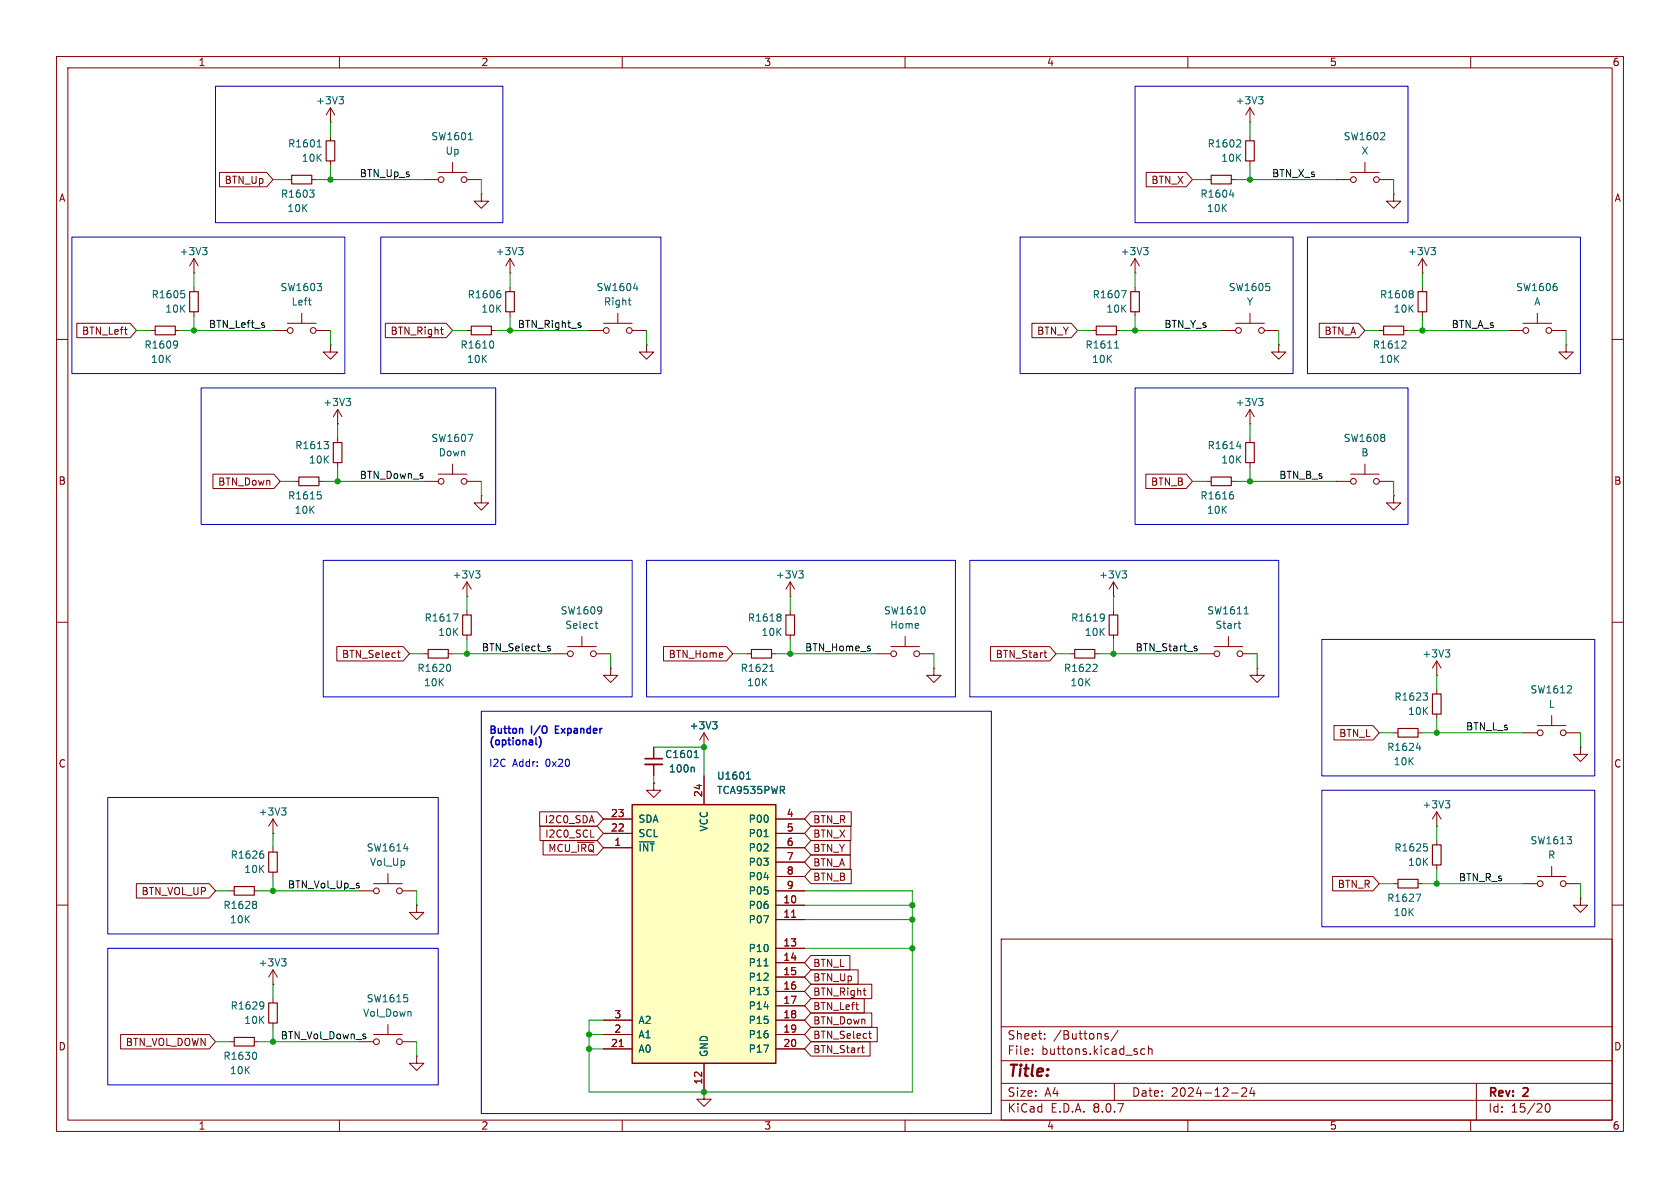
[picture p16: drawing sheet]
<svg xmlns="http://www.w3.org/2000/svg" width="297mm" height="210mm" viewBox="0 0 297 210" stroke-linecap="round" stroke-linejoin="round" font-family="sans-serif">
<defs><g id="words">
<text font-size="2.8" fill="#840000" x="178" y="190.9">Title:</text>
<g font-size="2.1" fill="#840000">
<text x="178" y="184">Sheet:</text>
<text x="186.2" y="184">/Buttons/</text>
<text x="178" y="186.7">File:</text>
<text x="184.1" y="186.7">buttons.kicad_sch</text>
<text x="178" y="196.9">KiCad</text>
<text x="178" y="194.1">Size:</text>
<text x="184.7" y="194.1">A4</text>
<text x="185.7" y="196.9">E.D.A.</text>
<text x="193.3" y="196.9">8.0.7</text>
<text x="200" y="194.1">Date:</text>
<text x="207" y="194.1">2024-12-24</text>
<text x="263" y="194.3">Rev:</text>
<text x="263" y="196.9">Id:</text>
<text x="267.1" y="196.9">15/20</text>
<text x="269.4" y="194.3">2</text>
</g>
<g font-size="1.8" fill="#840000">
<text x="35" y="11.9">1</text>
<text x="85" y="11.9">2</text>
<text x="135" y="11.9">3</text>
<text x="185" y="11.9">4</text>
<text x="235" y="11.9">5</text>
<text x="285" y="11.9">6</text>
<text x="10.3" y="35.9">A</text>
<text x="39.6" y="32.7">BTN_Up</text>
<text x="203.4" y="32.7">BTN_X</text>
<text x="285.3" y="35.9">A</text>
<text x="14.4" y="59.4">BTN_Left</text>
<text x="68.9" y="59.4">BTN_Right</text>
<text x="183.2" y="59.4">BTN_Y</text>
<text x="234" y="59.4">BTN_A</text>
<text x="10.3" y="85.9">B</text>
<text x="38.5" y="86">BTN_Down</text>
<text x="203.4" y="86">BTN_B</text>
<text x="285.3" y="85.9">B</text>
<text x="60.4" y="116.5">BTN_Select</text>
<text x="118.1" y="116.5">BTN_Home</text>
<text x="175.9" y="116.5">BTN_Start</text>
<text x="236.6" y="130.5">BTN_L</text>
<text x="10.3" y="135.9">C</text>
<text x="285.3" y="135.9">C</text>
<text x="96.2" y="145.7">I2C0_SDA</text>
<text x="96.3" y="148.3">I2C0_SCL</text>
<text x="143.7" y="148.3">BTN_X</text>
<text x="143.7" y="145.7">BTN_R</text>
<text x="96.8" y="150.8">MCU_~{IRQ}</text>
<text x="143.7" y="153.4">BTN_A</text>
<text x="143.7" y="150.8">BTN_Y</text>
<text x="143.7" y="155.9">BTN_B</text>
<text x="24.9" y="158.4">BTN_VOL_UP</text>
<text x="236.4" y="157.2">BTN_R</text>
<text x="143.7" y="173.7">BTN_Up</text>
<text x="143.7" y="171.1">BTN_L</text>
<text x="143.7" y="178.8">BTN_Left</text>
<text x="143.7" y="176.2">BTN_Right</text>
<text x="10.3" y="185.9">D</text>
<text x="22.1" y="185.1">BTN_VOL_DOWN</text>
<text x="143.7" y="183.8">BTN_Select</text>
<text x="143.7" y="181.3">BTN_Down</text>
<text x="285.3" y="185.9">D</text>
<text x="143.7" y="186.4">BTN_Start</text>
<text x="35" y="199.9">1</text>
<text x="85" y="199.9">2</text>
<text x="135" y="199.9">3</text>
<text x="185" y="199.9">4</text>
<text x="235" y="199.9">5</text>
<text x="285" y="199.9">6</text>
</g>
<g font-size="1.8" fill="#006464">
<text x="55.8" y="18.6">+3V3</text>
<text x="218.3" y="18.6">+3V3</text>
<text x="50.8" y="26.3">R1601</text>
<text x="53.2" y="28.8">10K</text>
<text x="76.2" y="25">SW1601</text>
<text x="78.7" y="27.5">Up</text>
<text x="213.4" y="26.3">R1602</text>
<text x="215.8" y="28.8">10K</text>
<text x="237.4" y="25">SW1602</text>
<text x="240.6" y="27.5">X</text>
<text x="49.6" y="35.2">R1603</text>
<text x="212.1" y="35.2">R1604</text>
<text x="50.7" y="37.7">10K</text>
<text x="213.3" y="37.7">10K</text>
<text x="31.6" y="45.3">+3V3</text>
<text x="87.5" y="45.3">+3V3</text>
<text x="198" y="45.3">+3V3</text>
<text x="248.8" y="45.3">+3V3</text>
<text x="26.7" y="52.9">R1605</text>
<text x="49.5" y="51.7">SW1603</text>
<text x="82.6" y="52.9">R1606</text>
<text x="105.4" y="51.7">SW1604</text>
<text x="193.1" y="52.9">R1607</text>
<text x="217.1" y="51.7">SW1605</text>
<text x="243.9" y="52.9">R1608</text>
<text x="267.9" y="51.7">SW1606</text>
<text x="29.1" y="55.5">10K</text>
<text x="51.5" y="54.2">Left</text>
<text x="85" y="55.5">10K</text>
<text x="106.7" y="54.2">Right</text>
<text x="195.5" y="55.5">10K</text>
<text x="220.3" y="54.2">Y</text>
<text x="246.3" y="55.5">10K</text>
<text x="271.1" y="54.2">A</text>
<text x="25.4" y="61.8">R1609</text>
<text x="26.6" y="64.4">10K</text>
<text x="81.3" y="61.8">R1610</text>
<text x="82.5" y="64.4">10K</text>
<text x="191.8" y="61.8">R1611</text>
<text x="192.9" y="64.4">10K</text>
<text x="242.6" y="61.8">R1612</text>
<text x="243.7" y="64.4">10K</text>
<text x="57" y="72">+3V3</text>
<text x="218.3" y="72">+3V3</text>
<text x="52.1" y="79.6">R1613</text>
<text x="54.5" y="82.1">10K</text>
<text x="76.2" y="78.3">SW1607</text>
<text x="77.5" y="80.9">Down</text>
<text x="213.4" y="79.6">R1614</text>
<text x="215.8" y="82.1">10K</text>
<text x="237.4" y="78.3">SW1608</text>
<text x="240.6" y="80.9">B</text>
<text x="50.8" y="88.5">R1615</text>
<text x="212.1" y="88.5">R1616</text>
<text x="52" y="91">10K</text>
<text x="213.3" y="91">10K</text>
<text x="79.9" y="102.5">+3V3</text>
<text x="137.1" y="102.5">+3V3</text>
<text x="194.2" y="102.5">+3V3</text>
<text x="75" y="110.1">R1617</text>
<text x="77.4" y="112.6">10K</text>
<text x="99" y="108.8">SW1609</text>
<text x="99.8" y="111.4">Select</text>
<text x="132.1" y="110.1">R1618</text>
<text x="134.5" y="112.6">10K</text>
<text x="156.2" y="108.8">SW1610</text>
<text x="157.3" y="111.4">Home</text>
<text x="189.3" y="110.1">R1619</text>
<text x="191.7" y="112.6">10K</text>
<text x="213.3" y="108.8">SW1611</text>
<text x="214.8" y="111.4">Start</text>
<text x="73.7" y="119">R1620</text>
<text x="130.8" y="119">R1621</text>
<text x="188" y="119">R1622</text>
<text x="251.4" y="116.4">+3V3</text>
<text x="74.8" y="121.5">10K</text>
<text x="132" y="121.5">10K</text>
<text x="189.1" y="121.5">10K</text>
<text x="246.4" y="124.1">R1623</text>
<text x="270.5" y="122.8">SW1612</text>
<text x="273.7" y="125.3">L</text>
<text x="121.8" y="129.1">+3V3</text>
<text x="248.8" y="126.6">10K</text>
<text x="117.5" y="134.2">C1601</text>
<text x="118.2" y="136.8">100n</text>
<text x="245.1" y="132.9">R1624</text>
<text x="246.3" y="135.5">10K</text>
<text x="126.7" y="138">U1601</text>
<text x="126.7" y="140.6">TCA9535PWR</text>
<text x="251.4" y="143.1">+3V3</text>
<text x="45.6" y="144.4">+3V3</text>
<text x="112.8" y="148.2">SCL</text>
<text x="112.8" y="145.6">SDA</text>
<text x="125.3" y="147.1" transform="rotate(-90 125.3 147.1)">VCC</text>
<text x="132.3" y="145.6">P00</text>
<text x="132.3" y="148.2">P01</text>
<text x="270.5" y="149.5">SW1613</text>
<text x="40.7" y="152">R1626</text>
<text x="43.1" y="154.5">10K</text>
<text x="64.7" y="150.7">SW1614</text>
<text x="65.3" y="153.3">Vol_Up</text>
<text x="112.8" y="150.7">~{INT}</text>
<text x="132.3" y="150.7">P02</text>
<text x="132.3" y="153.3">P03</text>
<text x="132.3" y="155.8">P04</text>
<text x="246.4" y="150.7">R1625</text>
<text x="248.8" y="153.3">10K</text>
<text x="273.6" y="152">R</text>
<text x="39.4" y="160.9">R1628</text>
<text x="132.3" y="160.9">P06</text>
<text x="132.3" y="158.3">P05</text>
<text x="245.1" y="159.6">R1627</text>
<text x="40.5" y="163.4">10K</text>
<text x="132.3" y="163.4">P07</text>
<text x="246.3" y="162.2">10K</text>
<text x="45.6" y="171">+3V3</text>
<text x="132.3" y="168.5">P10</text>
<text x="132.3" y="171">P11</text>
<text x="132.3" y="173.6">P12</text>
<text x="40.7" y="178.7">R1629</text>
<text x="64.1" y="179.9">Vol_Down</text>
<text x="64.7" y="177.4">SW1615</text>
<text x="132.3" y="176.1">P13</text>
<text x="132.3" y="178.7">P14</text>
<text x="43.1" y="181.2">10K</text>
<text x="112.8" y="183.7">A1</text>
<text x="112.8" y="181.2">A2</text>
<text x="132.3" y="181.2">P15</text>
<text x="132.3" y="183.7">P16</text>
<text x="39.4" y="187.6">R1630</text>
<text x="40.5" y="190.1">10K</text>
<text x="112.8" y="186.3">A0</text>
<text x="125.3" y="186.9" transform="rotate(-90 125.3 186.9)">GND</text>
<text x="132.3" y="186.3">P17</text>
</g>
<g font-size="1.8" fill="#0f0f0f">
<text x="63.5" y="31.4">BTN_Up_s</text>
<text x="224.8" y="31.4">BTN_X_s</text>
<text x="36.8" y="58.1">BTN_Left_s</text>
<text x="91.4" y="58.1">BTN_Right_s</text>
<text x="205.7" y="58.1">BTN_Y_s</text>
<text x="256.5" y="58.1">BTN_A_s</text>
<text x="63.5" y="84.7">BTN_Down_s</text>
<text x="226.1" y="84.7">BTN_B_s</text>
<text x="85.1" y="115.2">BTN_Select_s</text>
<text x="142.2" y="115.2">BTN_Home_s</text>
<text x="200.7" y="115.2">BTN_Start_s</text>
<text x="259.1" y="129.2">BTN_L_s</text>
<text x="257.8" y="155.9">BTN_R_s</text>
<text x="50.8" y="157.1">BTN_Vol_Up_s</text>
<text x="49.5" y="183.8">BTN_Vol_Down_s</text>
</g>
<g font-size="1.8" fill="#0000c2">
<text x="86.4" y="129.8">Button</text>
<text x="86.4" y="131.8">(optional)</text>
<text x="94" y="129.8">I/O</text>
<text x="98.7" y="129.8">Expander</text>
<text x="86.4" y="135.6">I2C</text>
<text x="90.6" y="135.6">Addr:</text>
<text x="96.6" y="135.6">0x20</text>
</g>
<g font-size="1.8" fill="#a90000">
<text x="124.2" y="141" transform="rotate(-90 124.2 141)">24</text>
<text x="107.9" y="147.1">22</text>
<text x="107.9" y="144.5">23</text>
<text x="108.5" y="149.6">1</text>
<text x="139" y="144.5">4</text>
<text x="139" y="147.1">5</text>
<text x="139" y="149.6">6</text>
<text x="139" y="152.1">7</text>
<text x="139" y="154.7">8</text>
<text x="138.4" y="159.8">10</text>
<text x="139" y="157.2">9</text>
<text x="138.4" y="162.3">11</text>
<text x="138.4" y="167.4">13</text>
<text x="138.4" y="169.9">14</text>
<text x="138.4" y="172.5">15</text>
<text x="138.4" y="175">16</text>
<text x="138.4" y="177.5">17</text>
<text x="107.9" y="185.2">21</text>
<text x="108.5" y="182.6">2</text>
<text x="108.5" y="180.1">3</text>
<text x="138.4" y="180.1">18</text>
<text x="138.4" y="182.6">19</text>
<text x="138.4" y="185.2">20</text>
<text x="124.2" y="191.8" transform="rotate(-90 124.2 191.8)">12</text>
</g>
</g></defs>
<g fill="none" stroke="#840000" stroke-width=".18">
<path d="M10 10h277v190h-277zM12 12h273v186h-273zM60 10v2M110 10v2M160 10v2M210 10v2M260 10v2M90.2 48.3h.1M90.2 45.7v2.6M90.2 50.8v.8M90.2 55.1v.8M90.2 45.7l.7 1.3"/>
<path d="M90.2 45.7l-.8 1.3M104.1 58.4h2.6M106.7 57.2h5.1M109.2 55.4v1.8M111.8 58.4h2.5M10 60h2M59.7 74.9h.1M59.7 72.4v2.5M59.7 77.5v.7M59.7 72.4l.8 1.3M59.7 72.4l-.8 1.3M114.3 61v1.2h1.3l-1.3 1.3-1.3-1.3h1.3"/>
<path d="M114.3 61h.1M285 60h2M52.1 85.1h.7M56.4 85.1h.7M59.7 81.8v.8M74.9 85.1h2.6M77.5 83.8h5M80 82v1.8M82.5 85.1h2.6M85.1 87.6v1.3h1.3l-1.3 1.3-1.3-1.3h1.3M85.1 87.6h.1M10 110h2"/>
<path d="M74.9 115.6h.8M79.2 115.6h.8M82.5 105.4h.1M82.5 102.9l.8 1.2M82.5 102.9v2.5M82.5 108v.7M82.5 112.3v.7M82.5 102.9l-.7 1.2M107.9 118.1v1.3h1.3l-1.3 1.3-1.2-1.3h1.2M107.9 118.1h.1M132.1 115.6h.7M136.4 115.6h.8"/>
<path d="M139.7 105.4h.1M139.7 102.9v2.5M139.7 108v.7M139.7 112.3v.7M139.7 102.9l.8 1.2M139.7 102.9l-.8 1.2M154.9 115.6h2.6M157.5 114.3h5.1M160 112.5v1.8M162.6 115.6h2.5M189.2 115.6h.8M193.5 115.6h.8"/>
<path d="M285 110h2M115.6 138.4v1.3h-1.3l1.3 1.3 1.2-1.3h-1.2M115.6 138.4h.1M115.6 132.1v2M115.6 135.1v2.1M124.5 132.1h.1M124.5 129.5l.7 1.3M124.5 129.5v2.6M124.5 129.5l-.8 1.3M40.6 157.5h.8M45 157.5h.7M10 160h2"/>
<path d="M177 166h108v32h-108zM285 160h2M60 198v2M110 198v2M160 198v2M177 194.5h108M177 191.5h108M177 187.5h108M177 181.5h108M182.5 186.3v.1M182.5 185.5v.1M184.7 183.6v.1"/>
<path d="M184.7 182.8v.1M195.9 182.8l-.4-.1-.2 .2 .1 .2 .5 .2v.3h-.6M197 191.5v3M197.7 182.1l-1.3 2M202.4 185.5l-.4-.1-.3 .3v.4l.1 .2h.6M203 185.5l.2-.1 .4 .1 .1 .9M203 184.9v1.5M210 198v2M217.7 193.2h1.2M219.5 192.4l.6-.1 .2 .1 .1 .3-.9 1.1h.9M221.3 192.2l-.3 1.1h.9M221.7 192.8v1"/>
<path d="M260 198v2M261 191.5v6.5M273.3 195.2l.2-.1a.81 .81 0 0 1 .6 .6 .81 .81 0 0 1-.3 .8l-.1 .1a.81 .81 0 0 1-.4-1.4z"/>
<circle cx="107.2" cy="58.4" r=".51"/>
<circle cx="111.3" cy="58.4" r=".51"/>
<circle cx="78" cy="85.1" r=".51"/>
<circle cx="82" cy="85.1" r=".51"/>
<circle cx="158" cy="115.6" r=".51"/>
<circle cx="162.1" cy="115.6" r=".51"/>
</g>
<path d="M89.4 51.6h1.5v3.5h-1.5zM58.9 78.2h1.6v3.6h-1.6zM52.8 84.3h3.6v1.6h-3.6zM75.7 114.8h3.5v1.5h-3.5zM81.8 108.7h1.5v3.6h-1.5zM132.8 114.8h3.6v1.5h-3.6zM138.9 108.7h1.6v3.6h-1.6zM190 114.8h3.5v1.5h-3.5zM41.4 156.7h3.6v1.5h-3.6z" fill="none" stroke="#840000" stroke-width=".2"/>
<g fill="none" stroke="#006464" stroke-width=".18">
<path d="M88.2 51.4h.2M88.3 51.9l.2 .2v.3l-.2 .2M91.7 43.8h.8l-.5 .4M92.2 44.2l.3 .3v.3l-.3 .2M111.1 53.1h.4M111.3 53.9h.2M112 51h.8M57.3 78h.8l-.5 .5M57.8 78.5l.3 .3v.3l-.3 .2M61.2 70.4h.8l-.4 .5M61.7 70.9l.3 .3v.3l-.3 .2M82.7 76.8h.9l-.6 1.2"/>
<path d="M56.1 86.9h.6M56.6 87.4l.2 .3v.3l-.2 .2M79.4 117.4a.79 .79 0 0 1 0 1.3M80.1 108.5h.9l-.6 1.3M84.1 100.9h.7l-.4 .5M84.6 101.4l.2 .2v.3l-.2 .3M136.1 118.7h.7M136.2 117.7l.2-.3v1.3M137.8 108.5l.3 .3-.3 .3 .3 .2v.3l-.3 .2M141.2 100.9h.8l-.4 .5M141.8 101.4l.2 .2v.3l-.2 .3M163.5 107.5v.8"/>
<path d="M193.7 117.4l.3 .3-.1 .3-.7 .7h.8M122.6 135.6l.1 .2v.7M122.7 133.9h.8M122.9 133l.2-.3v1.2M126 127.6h.8l-.5 .5M126.5 128.1l.3 .2v.3l-.3 .2M45.1 159.3l.3 .3-.3 .3 .3 .2v.3l-.3 .2"/>
</g>
<path d="M114 135.1h3.1" fill="none" stroke="#840000" stroke-width=".33"/>
<path d="M114 134.1h3.1" fill="none" stroke="#840000" stroke-width=".3"/>
<path d="M111.8 142.2h25.4v45.8h-25.4z" fill="#ffffc2"/>
<path d="M111.8 142.2h25.4v45.8h-25.4z" fill="none" stroke="#840000" stroke-width=".25"/>
<g fill="none" stroke="#840000" stroke-width=".18">
<path d="M58.4 19.1l.8 1.2M58.4 19.1v2.5M58.4 19.1l-.7 1.2M221 19.1l.7 1.2M221 19.1v2.5M221 19.1l-.8 1.2M38.8 30.5h8.3l1.2 1.3-1.2 1.2h-8.3zM50.8 31.8h.8M55.1 31.8h.8M58.4 21.6h.1M58.4 24.1v.8M58.4 28.4v.8"/>
<path d="M74.9 31.8h2.6M77.5 30.5h5M80 28.7v1.8M82.5 31.8h2.6M85.1 34.3v1.3h1.3l-1.3 1.2-1.3-1.2h1.3M85.1 34.3h.1M202.6 30.5h7.1l1.1 1.3-1.1 1.2h-7.1zM213.4 31.8h.7M217.7 31.8h.7M221 21.6h.1M221 24.1v.8M221 28.4v.8"/>
<path d="M236.2 31.8h2.6M238.8 30.5h5M241.3 28.7v1.8M243.8 31.8h2.6M246.4 34.3v1.3h1.2l-1.2 1.2-1.3-1.2h1.3M246.4 34.3h.1M13.6 57.1h9.4l1.1 1.3-1.1 1.3h-9.4zM22 58.2h.5M22.4 59.1h.1M26.7 58.4h.7M31 58.4h.7M34.3 48.3h.1"/>
<path d="M34.3 45.7l.8 1.3M34.3 45.7v2.6M34.3 50.8v.8M34.3 55.1v.8M34.3 45.7l-.8 1.3M48.3 58.4h2.5M50.8 57.2h5.1M53.3 55.4v1.8M55.9 58.4h2.5M68.1 57.1h10.8l1.1 1.3-1.1 1.3h-10.8zM77.9 58.2h.5M78.1 59l.3 .1"/>
<path d="M82.5 58.4h.8M86.9 58.4h.7M182.4 57.1h7l1.1 1.3-1.1 1.3h-7zM193 58.4h.8M197.4 58.4h.7M200.7 48.3h.1M200.7 45.7l.7 1.3M200.7 45.7v2.6M200.7 50.8v.8M200.7 55.1v.8M200.7 45.7l-.8 1.3M215.9 58.4h2.5"/>
<path d="M218.4 57.2h5.1M221 55.4v1.8M223.5 58.4h2.6M233.2 57.1h7l1.1 1.3-1.1 1.3h-7zM243.8 58.4h.8M248.2 58.4h.7M251.5 48.3h.1M251.5 45.7v2.6M251.5 50.8v.8M251.5 55.1v.8M251.5 45.7l.7 1.3M251.5 45.7l-.8 1.3"/>
<path d="M266.7 58.4h2.5M269.2 57.2h5.1M271.8 55.4v1.8M274.3 58.4h2.6M58.4 61v1.2h1.3l-1.3 1.3-1.3-1.3h1.3M58.4 61h.1M221 74.9h.1M221 72.4v2.5M221 77.5v.7M221 72.4l.7 1.3M221 72.4l-.8 1.3M226.1 61v1.2h1.2l-1.2 1.3-1.3-1.3h1.3"/>
<path d="M226.1 61h.1M276.9 61v1.2h1.2l-1.2 1.3-1.3-1.3h1.3M276.9 61h.1M37.7 83.8h10.7l1.1 1.3-1.1 1.3h-10.7zM202.6 83.8h7.1l1.1 1.3-1.1 1.3h-7.1zM213.4 85.1h.7M217.7 85.1h.7M221 81.8v.8M236.2 85.1h2.6M238.8 83.8h5M241.3 82v1.8M243.8 85.1h2.6"/>
<path d="M246.4 87.6v1.3h1.2l-1.2 1.3-1.3-1.3h1.3M246.4 87.6h.1M59.5 114.3h11.8l1.1 1.3-1.1 1.2h-11.8zM70.3 115.4h.4M70.4 115v1.1l.3 .1M97.8 115.6h2.5M100.3 114.3h5.1M102.9 112.5v1.8M105.4 115.6h2.5M117.3 114.3h11.1l1.1 1.3-1.1 1.2h-11.1zM165.1 118.1v1.3h1.3l-1.3 1.3-1.3-1.3h1.3M165.1 118.1h.1"/>
<path d="M175.1 114.3h10.5l1.1 1.3-1.1 1.2h-10.5zM184.6 115.4h.4M184.7 116.1l.3 .1M196.8 105.4h.1M196.8 102.9v2.5M196.8 108v.7M196.8 112.3v.7M196.8 102.9l.8 1.2M196.8 102.9l-.7 1.2M212.1 115.6h2.5M214.6 114.3h5.1M217.2 112.5v1.8"/>
<path d="M219.7 115.6h2.5M222.2 118.1v1.3h1.3l-1.3 1.3-1.2-1.3h1.2M222.2 118.1h.1M254 119.4h.1M254 116.8v2.6M254 116.8l.8 1.3M254 116.8l-.8 1.3M115.6 138.4h.1M115.6 132.1v2M115.6 135.1v2.1M124.5 132.1h.1M124.5 137.2v5"/>
<path d="M235.8 128.3h6.9l1.1 1.2-1.1 1.3h-6.9zM246.4 129.5h.7M250.7 129.5h.8M254 121.9v.8M254 126.2v.8M269.2 129.5h2.6M271.8 128.3h5.1M274.3 126.5v1.8M276.9 129.5h2.5M279.4 132.1v1.3h1.3l-1.3 1.2-1.3-1.2h1.3M279.4 132.1h.1M24.1 156.2h12.9l1.1 1.3-1.1 1.3h-12.9z"/>
<path d="M48.3 147.3h.1M48.3 144.8v2.5M48.3 149.9v.7M48.3 154.2v.7M48.3 144.8l.7 1.3M48.3 144.8l-.8 1.3M63.5 157.5h2.5M66 156.2h5.1M68.6 154.4v1.8M71.1 157.5h2.6M95.4 143.5h10.2l1.1 1.3-1.1 1.3h-10.2zM95.5 146h10.1l1.1 1.3-1.1 1.3h-10.1z"/>
<path d="M96 148.6h9.6l1.1 1.3-1.1 1.2h-9.6zM102.1 148.9h2.9M104.4 148h.6M106.7 149.9h5.1M106.7 147.3h5.1M106.7 144.8h5.1M137.2 149.9h5M137.2 147.3h5M137.2 144.8h5M137.2 152.4h5M137.2 154.9h5M137.2 157.5h5"/>
<path d="M143.4 151.1h6.9v2.6h-6.9l-1.2-1.3zM143.4 146h7v2.6h-7l-1.2-1.3zM143.4 143.5h7.1v2.6h-7.1l-1.2-1.3zM143.4 148.6h6.9v2.5h-6.9l-1.2-1.2zM143.4 153.7h7.1v2.5h-7.1l-1.2-1.3zM235.6 154.9h7.1l1.1 1.3-1.1 1.3h-7.1zM246.4 156.2h.7M250.7 156.2h.8M254 146.1h.1M254 143.5l.8 1.3M254 143.5v2.6M254 148.6v.8"/>
<path d="M254 152.9v.8M254 143.5l-.8 1.3M269.2 156.2h2.6M271.8 154.9h5.1M274.3 153.2v1.7M276.9 156.2h2.5M279.4 158.8v1.2h1.3l-1.3 1.3-1.3-1.3h1.3M279.4 158.8h.1M48.3 174h.1M48.3 171.5v2.5M48.3 176.5v.8M48.3 171.5l.7 1.2"/>
<path d="M48.3 171.5l-.8 1.2M73.7 160v1.3h1.2l-1.2 1.3-1.3-1.3h1.3M73.7 160h.1M137.2 160h5M137.2 162.6h5M137.2 167.6h5M137.2 170.2h5M137.2 172.7h5M137.2 175.3h5M137.2 177.8h5M143.4 176.5h9.4v2.6h-9.4l-1.2-1.3zM143.4 174h10.7v2.5h-10.7l-1.2-1.2z"/>
<path d="M143.4 179.1h10.7v2.5h-10.7l-1.2-1.3zM143.4 171.4h8.3v2.6h-8.3l-1.2-1.3zM143.4 168.9h6.8v2.6h-6.8l-1.2-1.3zM151.3 177.6h.5M151.6 178.5h.2M152.6 175.1h.5M152.8 175.9h.3M21.3 182.9h15.7l1.1 1.3-1.1 1.2h-15.7zM40.6 184.2h.8M45 184.2h.7M48.3 180.8v.8M63.5 184.2h2.5"/>
<path d="M66 182.9h5.1M68.6 181.1v1.8M71.1 184.2h2.6M73.7 186.7v1.3h1.2l-1.2 1.2-1.3-1.2h1.3M73.7 186.7h.1M106.7 180.3h5.1M106.7 182.9h5.1M106.7 185.4h5.1M124.5 193v1.3h-1.3l1.3 1.3 1.2-1.3h-1.2M124.5 193h.1M124.5 188v5M137.2 180.3h5"/>
<path d="M137.2 182.9h5M137.2 185.4h5M143.4 181.6h11.7v2.6h-11.7l-1.2-1.3zM143.4 184.1h10.4v2.6h-10.4l-1.2-1.3zM152.3 185.2h.5M152.5 185.9l.3 .2M153.6 182.7h.4M153.7 182.3v1.1l.3 .2"/>
<circle cx="78" cy="31.8" r=".51"/>
<circle cx="82" cy="31.8" r=".51"/>
<circle cx="239.3" cy="31.8" r=".51"/>
<circle cx="243.3" cy="31.8" r=".51"/>
<circle cx="51.3" cy="58.4" r=".51"/>
<circle cx="55.4" cy="58.4" r=".51"/>
<circle cx="218.9" cy="58.4" r=".51"/>
<circle cx="223" cy="58.4" r=".51"/>
<circle cx="269.7" cy="58.4" r=".51"/>
<circle cx="273.8" cy="58.4" r=".51"/>
<circle cx="239.3" cy="85.1" r=".51"/>
<circle cx="243.3" cy="85.1" r=".51"/>
<circle cx="100.8" cy="115.6" r=".51"/>
<circle cx="104.9" cy="115.6" r=".51"/>
<circle cx="215.1" cy="115.6" r=".51"/>
<circle cx="219.2" cy="115.6" r=".51"/>
<circle cx="272.3" cy="129.5" r=".51"/>
<circle cx="276.4" cy="129.5" r=".51"/>
<circle cx="66.5" cy="157.5" r=".51"/>
<circle cx="70.6" cy="157.5" r=".51"/>
<circle cx="272.3" cy="156.2" r=".51"/>
<circle cx="276.4" cy="156.2" r=".51"/>
<circle cx="66.5" cy="184.2" r=".51"/>
<circle cx="70.6" cy="184.2" r=".51"/>
</g>
<path d="M139.9 162.1h.8M109.5 185h.7" fill="none" stroke="#a90000" stroke-width=".18"/>
<g fill="none" stroke="#006464" stroke-width=".18">
<path d="M59.9 17.1h.8l-.4 .5M60.5 17.6l.2 .2v.3l-.2 .3M222.5 17.1h.8l-.4 .5M223 17.6l.3 .2v.3l-.3 .3M54.7 33.6h.8l-.4 .5M55.3 34.1l.2 .2v.3l-.2 .3M56.1 26h.7M56.2 25l.2-.3v1.3M82.8 24.7h.7M217.4 34.4h.7M218 34v.9M219.1 24.7l.3 .3-.1 .3-.7 .7h.8"/>
<path d="M244 24.7h.8M244.7 23.6v.4M32 51.4h.6M32.4 51.9l.3 .2v.3l-.3 .2M35.8 43.8h.8l-.4 .4M36.3 44.2l.3 .3v.3l-.3 .2M54.5 53.1h.5M54.9 53.9h.1M56.1 50.1h.7l-.4 .5M56.8 50.7v.6M198.3 51.4h.8l-.5 1.2M202.2 43.8h.8l-.5 .4"/>
<path d="M202.7 44.2l.3 .3v.3l-.3 .2M224.4 50.7v.6M249.6 51.4l.2 .2-.2 .3 .2 .3v.2l-.2 .2M253 43.8h.8l-.5 .4M253.5 44.2l.3 .3v.3l-.3 .2M275.2 50.7v.6M31.2 60.3l.1 .1a1.03 1.03 0 0 1-.1 1.1M31.4 60.8l-.2 .3M87 60.3a.79 .79 0 0 1 0 1.2M197 61.5h.8M197.2 60.6l.2-.3v1.2M218.6 78.9h.8"/>
<path d="M219.2 78.5v.8M222.5 70.4h.8l-.4 .5M223 70.9l.3 .3v.3l-.3 .2M244.7 76.9v.3M244.7 77.4v.5M248.3 60.3l.3 .2-.1 .3-.7 .7h.8M217.7 86.9h.3M217.8 87.4l.3 .3v.3l-.3 .2M105.2 110.2h.5M105.4 109.8v1.1l.3 .2M106.3 107.4v.8M106.4 107.8l-.1 .1"/>
<path d="M195 108.5l.2 .2a1.03 1.03 0 0 1-.2 1M195.2 109.1l-.2 .2M198.4 100.9h.7l-.4 .5M198.9 101.4l.2 .2v.3l-.2 .3M218.9 110.2h.4M219 110.9l.3 .2M220 108.5h.7M255.5 114.9h.8l-.4 .5M256.1 115.4l.2 .2v.3l-.2 .2M122.6 135.6l.1 .2v.7M122.7 133.9h.8M122.9 133l.2-.3v1.2"/>
<path d="M126 127.6h.8l-.5 .5M126.5 128.1l.3 .2v.3l-.3 .2M132 137.7h.7M132.1 136.8l.2-.3v1.2M250.4 132.2h.8M251 131.8v.9M251.6 122.5h.8l-.4 .5M252.1 123l.3 .2v.3l-.3 .3M277 122.5h.8M277.8 121.4v.4M46.3 150.4h.2M46.4 150.9l.2 .3v.3l-.2 .2"/>
<path d="M49.8 142.8h.8l-.5 .5M50.3 143.3l.3 .2v.3l-.3 .3M71.4 150h.7M135.1 147.9h.7M250.3 158.1h.9l-.6 1.2M251.7 149.2h.6M252.1 149.7l.3 .2v.3l-.3 .2M255.5 141.5h.8l-.4 .5M256.1 142l.2 .3v.3l-.2 .2M277 147.9h.8l-.4 .5M277.8 148.5v.5M46.4 177.1l.2 .1a1.03 1.03 0 0 1-.2 1.1"/>
<path d="M46.6 177.7l-.2 .2M49.8 169.5h.8l-.5 .5M50.3 170l.3 .2v.3l-.3 .3M72 176.4v.6M72.6 178.9l.1 .7M135.1 170.8h.7M45.1 186a.79 .79 0 0 1 0 1.3"/>
</g>
<g fill="none" stroke="#840000" stroke-width=".2">
<path d="M51.6 31h3.5v1.5h-3.5zM57.7 24.9h1.5v3.5h-1.5zM214.1 31h3.6v1.5h-3.6zM220.2 24.9h1.5v3.5h-1.5zM27.4 57.7h3.6v1.5h-3.6zM33.5 51.6h1.6v3.5h-1.6zM83.3 57.7h3.6v1.5h-3.6zM193.8 57.7h3.6v1.5h-3.6zM199.9 51.6h1.5v3.5h-1.5zM244.6 57.7h3.6v1.5h-3.6zM250.7 51.6h1.5v3.5h-1.5zM220.2 78.2h1.5v3.6h-1.5z"/>
<path d="M214.1 84.3h3.6v1.6h-3.6zM196.1 108.7h1.5v3.6h-1.5zM247.1 128.8h3.6v1.5h-3.6zM253.2 122.7h1.6v3.5h-1.6zM47.5 150.6h1.5v3.6h-1.5zM247.1 155.4h3.6v1.6h-3.6zM253.2 149.4h1.6v3.5h-1.6zM47.5 177.3h1.5v3.5h-1.5zM41.4 183.4h3.6v1.5h-3.6z"/>
</g>
<path d="M46.6 57.5l.2 .2-.2 .2M46.6 57.1h.1M102.4 57.5h.3v.2l-.2 .2h-.2M102.4 57.1h.3M96.9 114.6l.4 .2v.2l-.4 .1M96.9 114.3h.4M211.3 114.6l.3 .1v.2l-.1 .2h-.3M211.3 114.2l.3 .1M64.5 183.2l.2 .2-.2 .2M64.5 182.8l.1 .1" fill="none" stroke="#0f0f0f" stroke-width=".18"/>
<path d="M95.4 130.3a1.47 1.47 0 0 1-.1 1.8M98.2 129h.4M98.8 128.3h-.6v1.3h.6" fill="none" stroke="#0000c2" stroke-width=".25"/>
<g fill="none" stroke="#0000c2" stroke-width=".18">
<path d="M38.1 15.2h50.8v24.2h-50.8zM200.7 15.2h48.2v24.2h-48.2zM12.7 41.9h48.3v24.1h-48.3zM67.3 41.9h49.5v24.1h-49.5zM180.3 41.9h48.3v24.1h-48.3zM231.1 41.9h48.3v24.1h-48.3zM35.6 68.6h52v24.1h-52zM200.7 68.6h48.2v24.1h-48.2zM57.1 99.1h54.7v24.1h-54.7zM114.3 99.1h54.6v24.1h-54.6zM171.4 99.1h54.7v24.1h-54.7zM233.7 113h48.2v24.2h-48.2z"/>
<path d="M85.1 125.7h90.2v71.2h-90.2zM233.7 139.7h48.2v24.1h-48.2zM19 141h58.5v24.1h-58.5zM19 167.6h58.5v24.2h-58.5z"/>
</g>
<g fill="none" stroke="#009600" stroke-width=".18">
<path d="M48.3 31.8h2.5M55.9 31.8h19M58.4 21.6v2.5M58.4 29.2v2.6M85.1 31.8v2.5M210.8 31.8h2.6M218.4 31.8h17.8M221 21.6v2.5M221 29.2v2.6M246.4 31.8v2.5M24.1 58.4h2.6M31.7 58.4h16.6"/>
<path d="M34.3 48.3v2.5M34.3 55.9v2.5M58.4 58.4v2.6M80 58.4h2.5M87.6 58.4h16.5M90.2 48.3v2.5M90.2 55.9v2.5M114.3 58.4v2.6M190.5 58.4h2.5M198.1 58.4h17.8M200.7 48.3v2.5M200.7 55.9v2.5"/>
<path d="M226.1 58.4v2.6M241.3 58.4h2.5M248.9 58.4h17.8M251.5 48.3v2.5M251.5 55.9v2.5M276.9 58.4v2.6M59.7 74.9v2.6M221 74.9v2.6M49.5 85.1h2.6M57.1 85.1h17.8M59.7 82.6v2.5M85.1 85.1v2.5"/>
<path d="M210.8 85.1h2.6M218.4 85.1h17.8M221 82.6v2.5M246.4 85.1v2.5M72.4 115.6h2.5M80 115.6h17.8M82.5 105.4v2.6M82.5 113v2.6M107.9 115.6v2.5M129.5 115.6h2.6M137.2 115.6h17.7M139.7 105.4v2.6"/>
<path d="M139.7 113v2.6M165.1 115.6v2.5M186.7 115.6h2.5M194.3 115.6h17.8M196.8 105.4v2.6M196.8 113v2.6M222.2 115.6v2.5M254 119.4v2.5M115.6 137.2v1.2M115.6 132.1h8.9v5.1M243.8 129.5h2.6M251.5 129.5h17.7"/>
<path d="M254 127v2.5M279.4 129.5v2.6M38.1 157.5h2.5M45.7 157.5h17.8M48.3 147.3v2.6M48.3 154.9v2.6M73.7 157.5v2.5M142.2 157.5h19.1v35.5h-57.2v-12.7h2.6M243.8 156.2h2.6M251.5 156.2h17.7M254 146.1v2.5M254 153.7v2.5"/>
<path d="M279.4 156.2v2.6M48.3 174v2.5M142.2 167.6h19.1M142.2 162.6h19.1M142.2 160h19.1M38.1 184.2h2.5M45.7 184.2h17.8M48.3 181.6v2.6M73.7 184.2v2.5M104.1 182.9h2.6M104.1 185.4h2.6"/>
</g>
<g fill="#009600" stroke="#009600" stroke-width=".18">
<circle cx="161.3" cy="162.6" r=".46"/>
<circle cx="196.8" cy="115.6" r=".46"/>
<circle cx="161.3" cy="167.6" r=".46"/>
<circle cx="139.7" cy="115.6" r=".46"/>
<circle cx="200.7" cy="58.4" r=".46"/>
<circle cx="221" cy="31.8" r=".46"/>
<circle cx="161.3" cy="160" r=".46"/>
<circle cx="254" cy="156.2" r=".46"/>
<circle cx="254" cy="129.5" r=".46"/>
<circle cx="221" cy="85.1" r=".46"/>
<circle cx="251.5" cy="58.4" r=".46"/>
<circle cx="48.3" cy="184.2" r=".46"/>
<circle cx="48.3" cy="157.5" r=".46"/>
<circle cx="58.4" cy="31.8" r=".46"/>
<circle cx="34.3" cy="58.4" r=".46"/>
<circle cx="124.5" cy="193" r=".46"/>
<circle cx="104.1" cy="185.4" r=".46"/>
<circle cx="104.1" cy="182.9" r=".46"/>
<circle cx="90.2" cy="58.4" r=".46"/>
<circle cx="59.7" cy="85.1" r=".46"/>
<circle cx="124.5" cy="132.1" r=".46"/>
<circle cx="82.5" cy="115.6" r=".46"/>
</g>
<use href="#words"/>
</svg>
